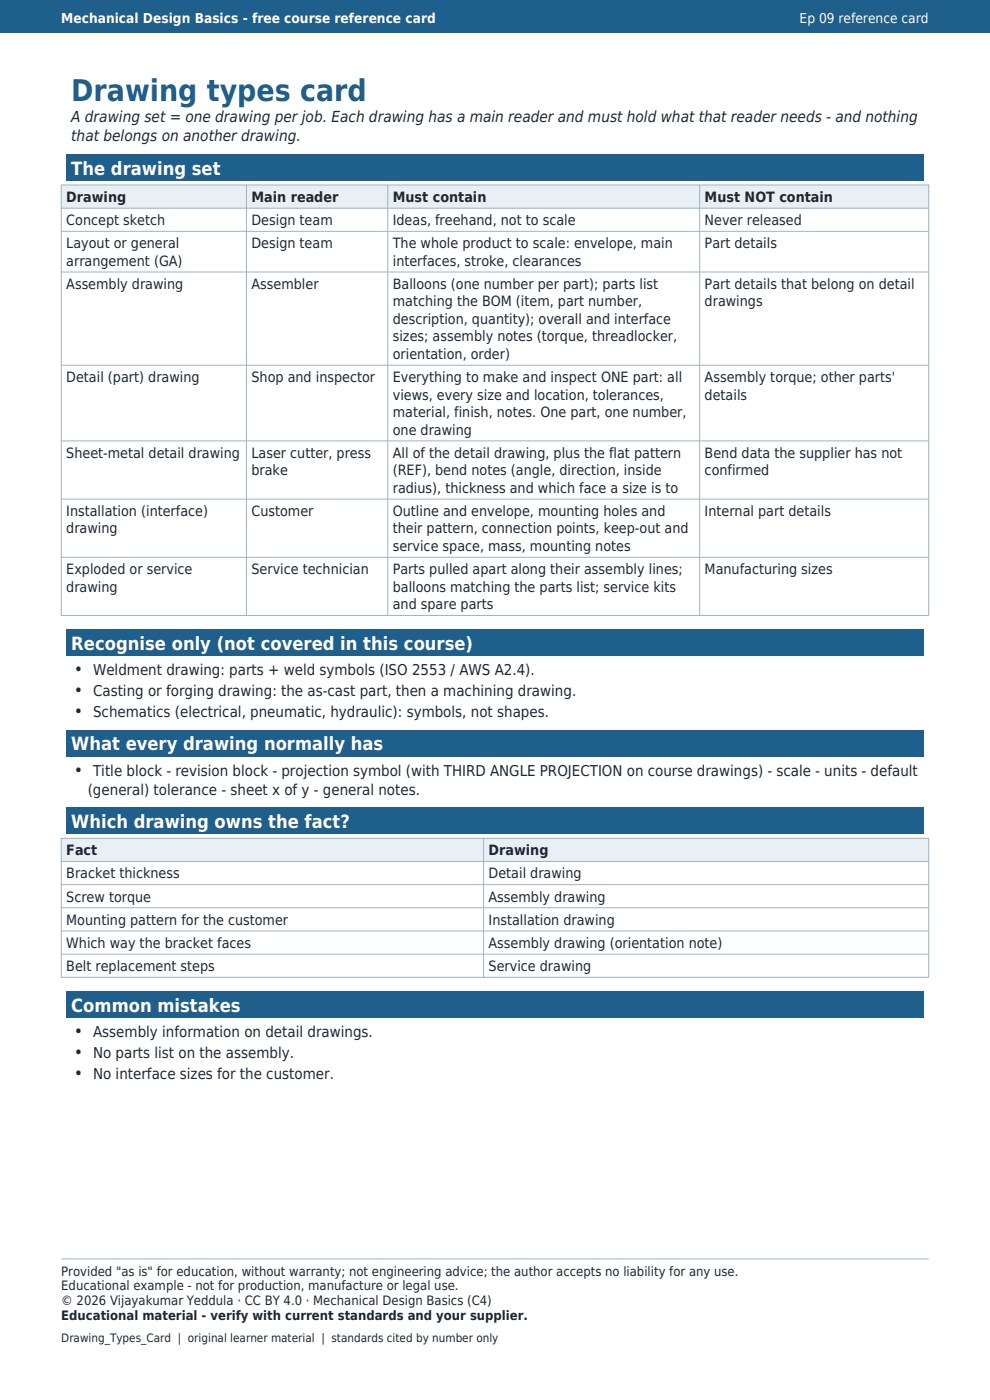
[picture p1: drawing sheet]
<svg xmlns="http://www.w3.org/2000/svg" width="210mm" height="297mm" viewBox="0 0 210 297" stroke-linecap="round" stroke-linejoin="round" font-family="sans-serif">
<defs><g id="words">
<text font-size="6.3" fill="#1f5f8b" x="15.1" y="21.5">Drawing types card</text>
<g font-size="3.9" fill="#fff">
<text x="15.1" y="37.1">The drawing set</text>
<text x="15.1" y="137.9">Recognise only (not covered in this course)</text>
<text x="15.1" y="159.2">What every drawing normally has</text>
<text x="15.1" y="175.7">Which drawing owns the fact?</text>
<text x="15.1" y="214.7">Common mistakes</text>
</g>
<g font-size="3.5" fill="#1d2733">
<text x="15.8" y="143.3">• Weldment drawing: parts + weld symbols (ISO 2553 / AWS A2.4).</text>
<text x="15.8" y="147.7">• Casting or forging drawing: the as-cast part, then a machining drawing.</text>
<text x="15.8" y="152.1">• Schematics (electrical, pneumatic, hydraulic): symbols, not shapes.</text>
<text x="15.8" y="164.5">• Title block - revision block - projection symbol (with THIRD ANGLE PROJECTION on course drawings) - scale - units - default</text>
<text x="15.8" y="220">• Assembly information on detail drawings.</text>
<text x="15.8" y="224.4">• No parts list on the assembly.</text>
<text x="15.8" y="228.9">• No interface sizes for the customer.</text>
</g>
<g font-size="3.2" fill="#1d2733">
<text x="15.1" y="25.8">A drawing set = one drawing per job. Each drawing has a main reader and must hold what that reader needs - and nothing</text>
<text x="15.1" y="29.9">that belongs on another drawing.</text>
<text x="18.6" y="168.6">(general) tolerance - sheet x of y - general notes.</text>
</g>
<g font-size="3" fill="#1d2733">
<text x="14.1" y="42.8">Drawing</text>
<text x="14.1" y="47.7">Concept sketch</text>
<text x="53.3" y="42.8">Main reader</text>
<text x="53.3" y="47.7">Design team</text>
<text x="83.3" y="42.8">Must contain</text>
<text x="83.3" y="47.7">Ideas, freehand, not to scale</text>
<text x="149.5" y="42.8">Must NOT contain</text>
<text x="149.5" y="47.7">Never released</text>
<text x="14.1" y="52.7">Layout or general</text>
<text x="53.3" y="52.7">Design team</text>
<text x="83.3" y="52.7">The whole product to scale: envelope, main</text>
<text x="149.5" y="52.7">Part details</text>
<text x="14.1" y="56.4">arrangement (GA)</text>
<text x="83.3" y="56.4">interfaces, stroke, clearances</text>
<text x="14.1" y="61.3">Assembly drawing</text>
<text x="53.3" y="61.3">Assembler</text>
<text x="83.3" y="61.3">Balloons (one number per part); parts list</text>
<text x="83.3" y="65">matching the BOM (item, part number,</text>
<text x="149.5" y="61.3">Part details that belong on detail</text>
<text x="149.5" y="65">drawings</text>
<text x="83.3" y="68.7">description, quantity); overall and interface</text>
<text x="83.3" y="72.4">sizes; assembly notes (torque, threadlocker,</text>
<text x="83.3" y="76.1">orientation, order)</text>
<text x="14.1" y="81.1">Detail (part) drawing</text>
<text x="53.3" y="81.1">Shop and inspector</text>
<text x="83.3" y="81.1">Everything to make and inspect ONE part: all</text>
<text x="149.5" y="81.1">Assembly torque; other parts'</text>
<text x="83.3" y="84.8">views, every size and location, tolerances,</text>
<text x="83.3" y="88.5">material, finish, notes. One part, one number,</text>
<text x="149.5" y="84.8">details</text>
<text x="83.3" y="92.2">one drawing</text>
<text x="14.1" y="97.1">Sheet-metal detail drawing</text>
<text x="53.3" y="97.1">Laser cutter, press</text>
<text x="53.3" y="100.8">brake</text>
<text x="83.3" y="97.1">All of the detail drawing, plus the flat pattern</text>
<text x="83.3" y="100.8">(REF), bend notes (angle, direction, inside</text>
<text x="149.5" y="97.1">Bend data the supplier has not</text>
<text x="149.5" y="100.8">confirmed</text>
<text x="83.3" y="104.5">radius), thickness and which face a size is to</text>
<text x="14.1" y="109.5">Installation (interface)</text>
<text x="14.1" y="113.2">drawing</text>
<text x="53.3" y="109.5">Customer</text>
<text x="83.3" y="109.5">Outline and envelope, mounting holes and</text>
<text x="83.3" y="113.2">their pattern, connection points, keep-out and</text>
<text x="149.5" y="109.5">Internal part details</text>
<text x="83.3" y="116.9">service space, mass, mounting notes</text>
<text x="14.1" y="121.8">Exploded or service</text>
<text x="14.1" y="125.5">drawing</text>
<text x="53.3" y="121.8">Service technician</text>
<text x="83.3" y="121.8">Parts pulled apart along their assembly lines;</text>
<text x="83.3" y="125.5">balloons matching the parts list; service kits</text>
<text x="149.5" y="121.8">Manufacturing sizes</text>
<text x="83.3" y="129.2">and spare parts</text>
<text x="14.1" y="181.4">Fact</text>
<text x="103.6" y="181.4">Drawing</text>
<text x="14.1" y="186.3">Bracket thickness</text>
<text x="14.1" y="191.3">Screw torque</text>
<text x="103.6" y="186.3">Detail drawing</text>
<text x="103.6" y="191.3">Assembly drawing</text>
<text x="14.1" y="196.2">Mounting pattern for the customer</text>
<text x="103.6" y="196.2">Installation drawing</text>
<text x="14.1" y="201.1">Which way the bracket faces</text>
<text x="103.6" y="201.1">Assembly drawing (orientation note)</text>
<text x="14.1" y="206">Belt replacement steps</text>
<text x="103.6" y="206">Service drawing</text>
</g>
<g font-size="2.9" fill="#fff">
<text x="13" y="4.8">Mechanical Design Basics - free course reference card</text>
<text x="169.6" y="4.8">Ep 09 reference card</text>
</g>
<g font-size="2.8" fill="#1d2733">
<text x="13" y="270.6">Provided &quot;as is&quot; for education, without warranty; not engineering advice; the author accepts no liability for any use.</text>
<text x="13" y="273.8">Educational example - not for production, manufacture or legal use.</text>
<text x="13" y="276.9">© 2026 Vijayakumar Yeddula · CC BY 4.0 · Mechanical Design Basics (C4)</text>
<text x="13" y="280.1">Educational material - verify with current standards and your supplier.</text>
</g>
<text font-size="2.5" fill="#1d2733" x="13" y="284.7">Drawing_Types_Card | original learner material | standards cited by number only</text>
</g></defs>
<path d="M0 0h210v7h-210z" fill-rule="evenodd" fill="#1f5f8b"/>
<path d="M13 267.1h184" fill="none" stroke="#9db3c4" stroke-width=".21"/>
<path d="M14.1 32.7h181.8v5.6h-181.8z" fill-rule="evenodd" fill="#1f5f8b"/>
<path d="M13 39.2h184v5h-184z" fill-rule="evenodd" fill="#e8f0f6"/>
<path d="M13 39.2h184v91.4h-184zM52.3 39.2v91.4M82.3 39.2v91.4M148.4 39.2v91.4M13 44.2h184M13 49.1h184M13 57.7h184M13 77.5h184M13 93.5h184M13 105.9h184M13 118.2h184" fill="none" stroke="#9db3c4" stroke-width=".21"/>
<g fill="#1f5f8b">
<path d="M14.1 133.5h181.8v5.7h-181.8z" fill-rule="evenodd"/>
<path d="M14.1 154.8h181.8v5.7h-181.8z" fill-rule="evenodd"/>
<path d="M14.1 171.3h181.8v5.6h-181.8z" fill-rule="evenodd"/>
</g>
<path d="M13 177.8h184v5h-184z" fill-rule="evenodd" fill="#e8f0f6"/>
<path d="M13 177.8h184v29.5h-184zM102.6 177.8v29.5M13 182.8h184M13 187.7h184M13 192.6h184M13 197.5h184M13 202.4h184" fill="none" stroke="#9db3c4" stroke-width=".21"/>
<path d="M14.1 210.3h181.8v5.7h-181.8z" fill-rule="evenodd" fill="#1f5f8b"/>
<use href="#words"/>
</svg>
